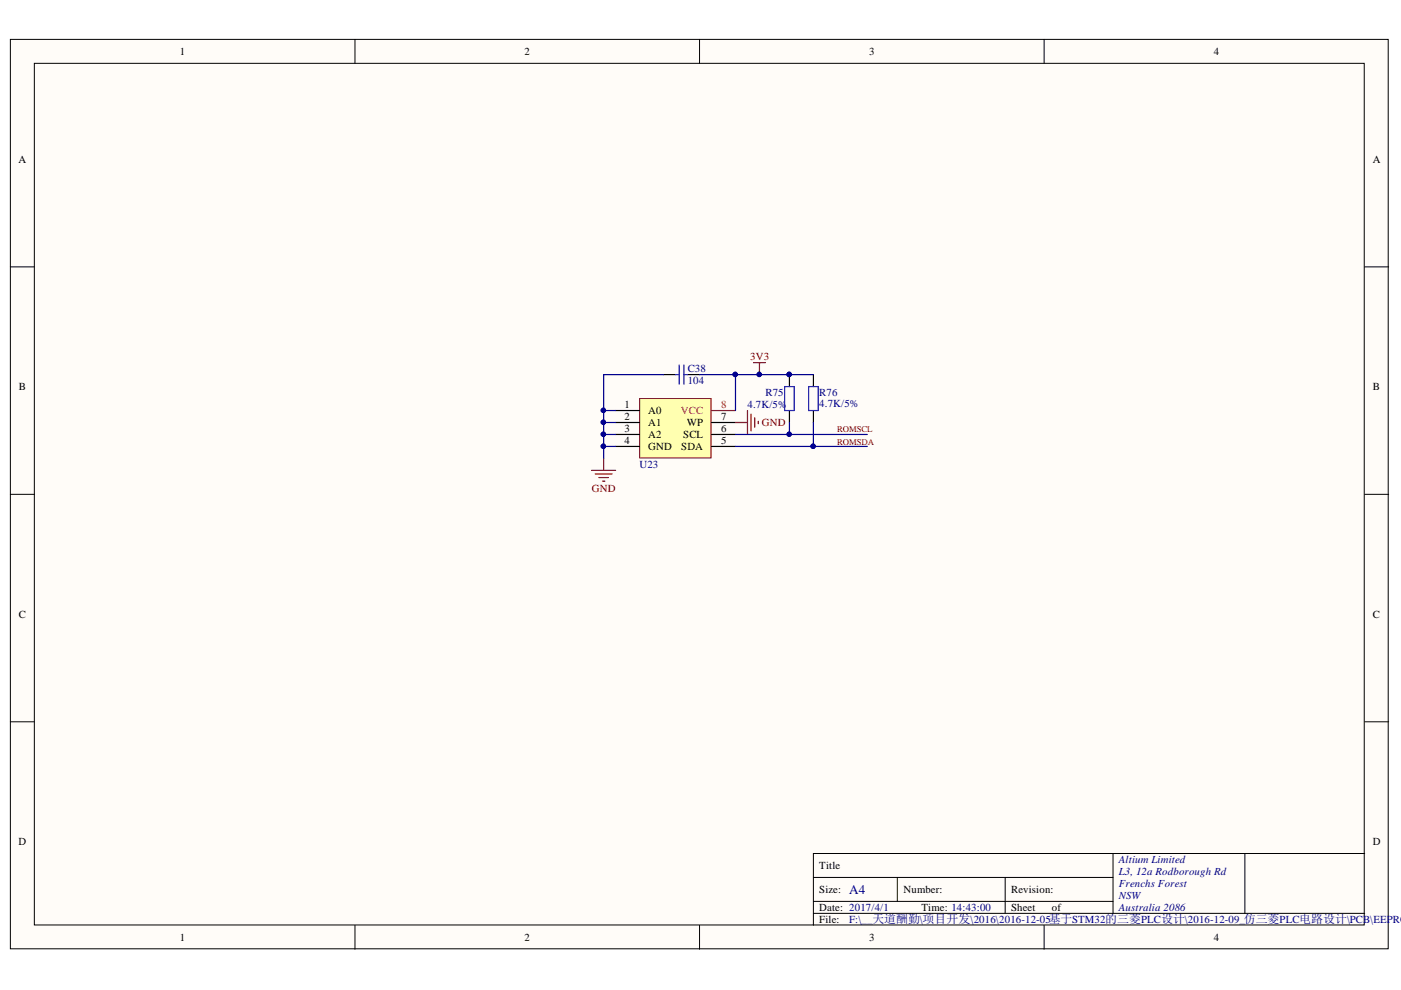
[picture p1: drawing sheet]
<svg xmlns="http://www.w3.org/2000/svg" width="297mm" height="210mm" viewBox="0 0 297 210" stroke-linecap="round" stroke-linejoin="round" font-family="sans-serif">
<defs><g id="words">
<text font-size="2.8" fill="#000080" x="180.1" y="189.5">A4</text>
<g font-size="2.3">
<text x="38.1" y="11.7">1</text>
<text x="111.2" y="11.7">2</text>
<text x="184.3" y="11.7">3</text>
<text x="257.4" y="11.7">4</text>
<text x="3.9" y="34.5">A</text>
<text x="291.1" y="34.5">A</text>
<text x="4" y="82.7">B</text>
<text x="291.1" y="82.7">B</text>
<text x="132.4" y="86.5">1</text>
<text x="132.4" y="89.1">2</text>
<text x="137.4" y="87.8">A0</text>
<text x="152.9" y="89.1">7</text>
<text x="132.4" y="91.6">3</text>
<text x="132.4" y="94.1">4</text>
<text x="137.4" y="90.3">A1</text>
<text x="137.4" y="92.9">A2</text>
<text x="137.4" y="95.4">GND</text>
<text x="144.4" y="95.4">SDA</text>
<text x="144.9" y="92.9">SCL</text>
<text x="145.6" y="90.3">WP</text>
<text x="152.9" y="94.1">5</text>
<text x="152.9" y="91.6">6</text>
<text x="4" y="131">C</text>
<text x="291.1" y="131">C</text>
<text x="3.9" y="179.2">D</text>
<text x="291.1" y="179.2">D</text>
<text x="173.7" y="184.3">Title</text>
<text x="173.7" y="189.4">Size:</text>
<text x="191.6" y="189.4">Number:</text>
<text x="214.4" y="189.4">Revision:</text>
<text x="173.7" y="193.2">Date: 2017/4/1</text>
<text x="173.7" y="195.7">File:</text>
<text x="195.4" y="193.2">Time: 14:43:00</text>
<text x="214.4" y="193.2">Sheet</text>
<text x="223" y="193.2">of</text>
<text x="38.1" y="199.5">1</text>
<text x="111.2" y="199.5">2</text>
<text x="184.3" y="199.5">3</text>
<text x="257.4" y="199.5">4</text>
</g>
<g font-size="2.3" fill="#800000">
<text x="159.1" y="76.4">3V3</text>
<text x="161.5" y="90.3">GND</text>
<text x="125.5" y="104.4">GND</text>
</g>
<g font-size="2.3" fill="#000080">
<text x="145.8" y="81.5">104</text>
<text x="145.8" y="78.9">C38</text>
<text x="162.3" y="84">R75</text>
<text x="173.7" y="84">R76</text>
<text x="158.5" y="86.5">4.7K/5%</text>
<text x="173.7" y="86.3">4.7K/5%</text>
<text x="135.6" y="99.2">U23</text>
<text x="237.2" y="183">Altium Limited</text>
<text x="237.2" y="185.6">L3, 12a Rodborough Rd</text>
<text x="237.2" y="188.1">Frenchs Forest</text>
<text x="237.2" y="190.6">NSW</text>
<text x="180.1" y="195.7">F:\__天道酬勤\项目开发\2016\2016-12-05基于STM32的三菱PLC设计\2016-12-09_仿三菱PLC电路设计\PCB\EEPRO</text>
<text x="237.2" y="193.2">Australia 2086</text>
</g>
<g font-size="2.3" fill="#ee0e22">
<text x="144.4" y="87.8">VCC</text>
<text x="152.9" y="86.5">8</text>
</g>
<g font-size="1.9" fill="#800000">
<text x="177.5" y="91.7">ROMSCL</text>
<text x="177.5" y="94.3">ROMSDA</text>
</g>
</g></defs>
<g fill="#fffcf8" stroke="#000" stroke-width=".21">
<path d="M2.2 8.4h292.1v192.8h-292.1z"/>
<path d="M7.3 13.4h281.9v182.7h-281.9z"/>
</g>
<g fill="none" stroke="#000" stroke-width=".21">
<path d="M75.3 8.4v5M148.3 8.4v5M221.4 8.4v5M2.2 56.6h5.1M289.3 56.6h5.1M2.2 104.8h5.1M289.3 104.8h5.1M2.2 153h5.1M289.3 153h5.1M75.3 196.2v5.1M148.3 196.2v5.1M172.5 186h63.5"/>
<path d="M172.5 193.7h116.8M172.5 191.1h63.5M190.2 186v5.1M213.1 186v7.7M221.4 196.2v5.1M236 181v12.7M263.9 181h-91.4v15.2M289.3 181h-25.4v12.7"/>
</g>
<path d="M135.6 84.5h15.2v12.6h-15.2z" fill="#ffffb0" stroke="#800000" stroke-width=".21"/>
<g fill="none" stroke="#000" stroke-width=".25">
<path d="M140.7 79.4h2.5M145.8 79.4h2.5M167.4 79.4v2.6M172.5 79.4v2.6M130.5 87h5.1M130.5 89.6h5.1M130.5 92.1h5.1M130.5 94.7h5.1M150.9 89.6h5M150.9 92.1h5M150.9 94.7h5M167.4 87v2.6"/>
<path d="M172.5 87v2.6"/>
</g>
<path d="M150.9 87h5" fill="none" stroke="#ee0e22" stroke-width=".25"/>
<path d="M159.7 76.9h2.6M161 76.9v2.5M125.4 99.7h5.1M128 97.2v2.5M155.9 89.6h2.6M158.5 87v5.1M159.2 87.8v3.6M160 88.6v2M160.8 89.3v.5M126.2 100.5h3.6M127 101.3h2M127.7 102h.5" fill="none" stroke="#800000" stroke-width=".25"/>
<g fill="#000080" stroke="#000080" stroke-width=".21">
<circle cx="161" cy="79.4" r=".46"/>
<circle cx="167.3" cy="79.4" r=".46"/>
<circle cx="127.9" cy="94.6" r=".47"/>
<circle cx="127.9" cy="92.1" r=".46"/>
<circle cx="127.9" cy="89.5" r=".46"/>
<circle cx="127.9" cy="87" r=".47"/>
<circle cx="155.9" cy="79.4" r=".47"/>
<circle cx="167.3" cy="92.1" r=".46"/>
<circle cx="172.4" cy="94.6" r=".47"/>
</g>
<path d="M143.2 79.4h.8M144 77.4v4.1M145 77.4v4.1M145 79.4h.8M166.4 82h2v5h-2zM171.4 82h2.1v5h-2.1z" fill="none" stroke="#00f" stroke-width=".25"/>
<path d="M140.7 79.4h-12.7v7.6M148.3 79.4h24.2M155.9 79.4v7.6M128 89.6h2.5M128 92.1h2.5M128 94.7h2.5M130.5 87h-2.5v10.2M155.9 92.1h28M167.4 89.6v2.5M172.5 89.6v5.1h-16.6M172.5 94.7h11.4" fill="none" stroke="#000080" stroke-width=".25"/>
<use href="#words"/>
</svg>
